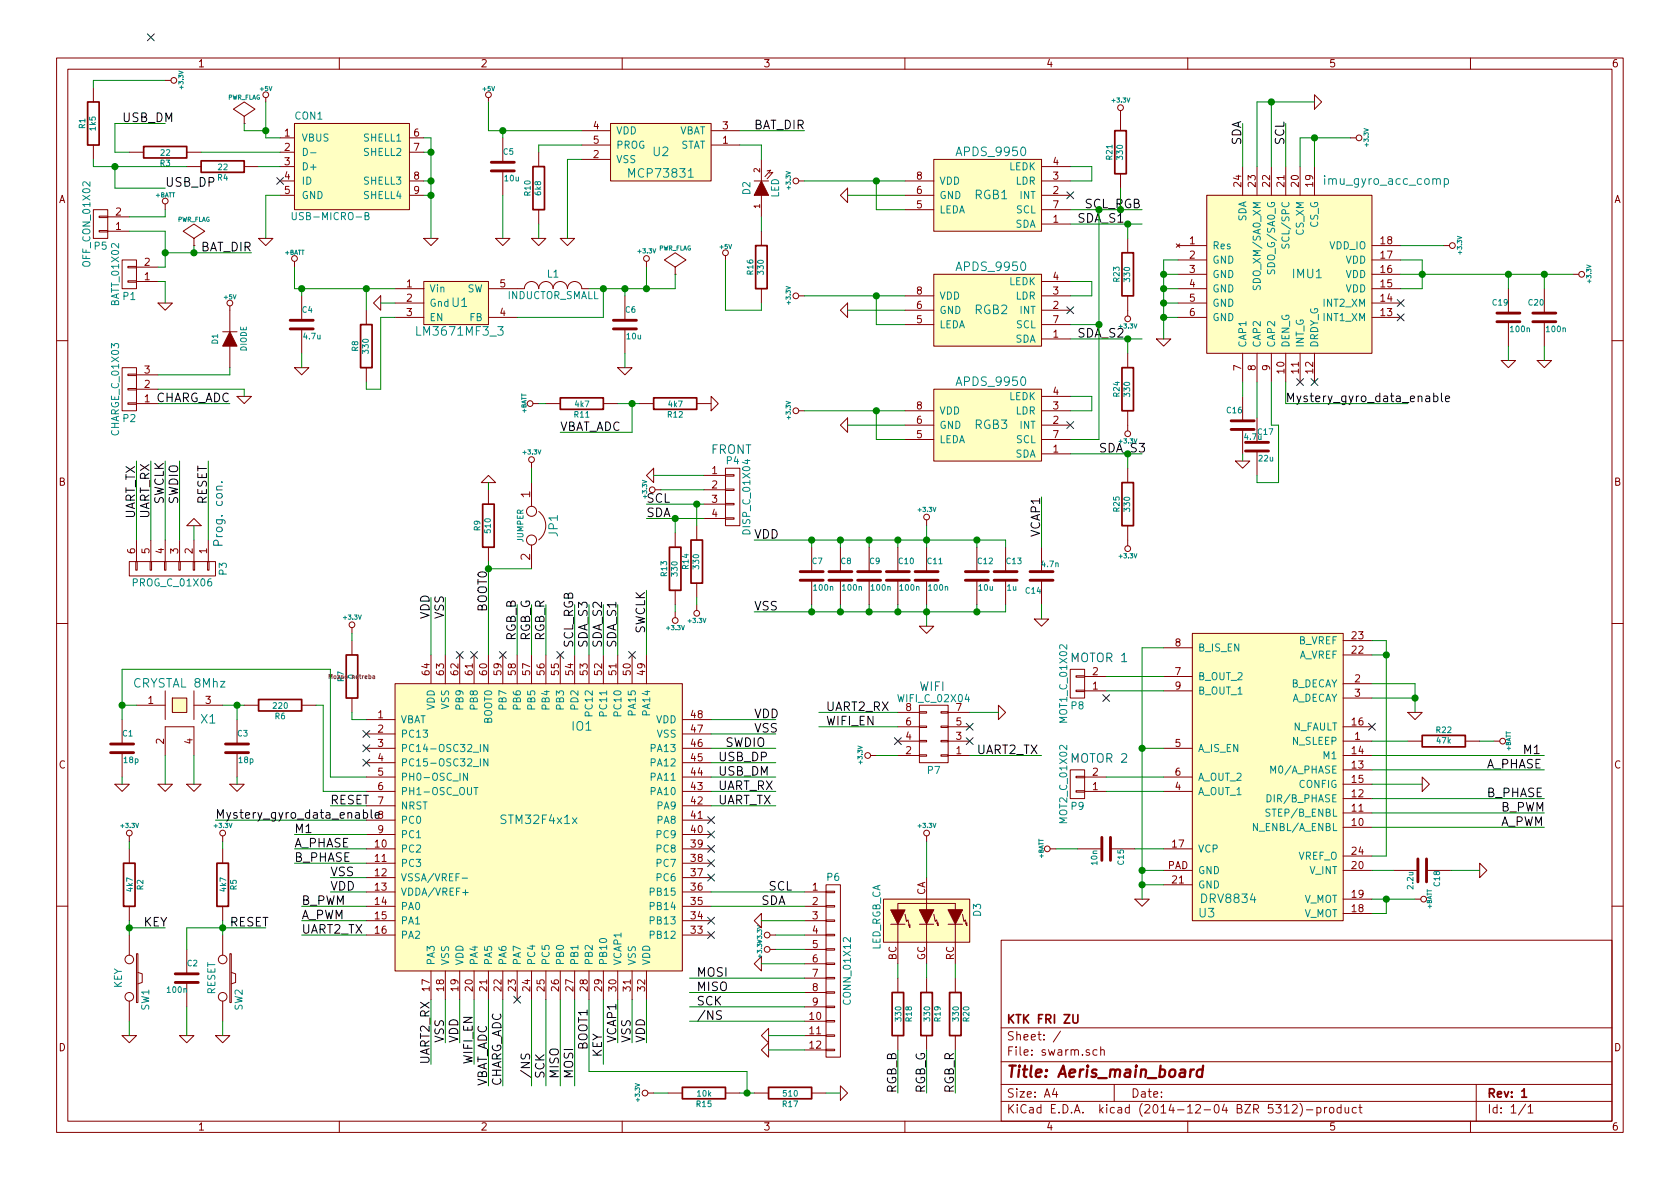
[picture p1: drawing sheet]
<svg xmlns="http://www.w3.org/2000/svg" width="297mm" height="210mm" viewBox="0 0 297 210" stroke-linecap="round" stroke-linejoin="round" font-family="sans-serif">
<defs><g id="words">
<text font-size="2.8" fill="#840000" x="178" y="190.5">Title: Aeris_main_board</text>
<g font-size="2.2">
<text x="21.6" y="21.6">USB_DM</text>
<text x="29.2" y="33">USB_DP</text>
</g>
<g font-size="2.1">
<text x="133.3" y="22.9">BAT_DIR</text>
<text x="219.5" y="25.6" transform="rotate(-90 219.5 25.6)">SDA</text>
<text x="227.1" y="25.6" transform="rotate(-90 227.1 25.6)">SCL</text>
<text x="190.5" y="39.4">SDA_S1</text>
<text x="35.6" y="44.4">BAT_DIR</text>
<text x="190.5" y="59.7">SDA_S2</text>
<text x="27.1" y="71.1">CHARG_ADC</text>
<text x="227.3" y="71.1">Mystery_gyro_data_enable</text>
<text x="99.1" y="76.2">VBAT_ADC</text>
<text x="29" y="89.1" transform="rotate(-90 29 89.1)">SWCLK</text>
<text x="31.5" y="89.1" transform="rotate(-90 31.5 89.1)">SWDIO</text>
<text x="36.6" y="89.1" transform="rotate(-90 36.6 89.1)">RESET</text>
<text x="23.9" y="91.7" transform="rotate(-90 23.9 91.7)">UART_TX</text>
<text x="26.4" y="91.7" transform="rotate(-90 26.4 91.7)">UART_RX</text>
<text x="114.3" y="91.4">SDA</text>
<text x="133.3" y="95.2">VDD</text>
<text x="183.9" y="95" transform="rotate(-90 183.9 95)">VCAP1</text>
<text x="133.3" y="107.9">VSS</text>
<text x="75.9" y="109.5" transform="rotate(-90 75.9 109.5)">VDD</text>
<text x="78.5" y="109.5" transform="rotate(-90 78.5 109.5)">VSS</text>
<text x="86.1" y="108.2" transform="rotate(-90 86.1 108.2)">BOOT0</text>
<text x="91.2" y="113.3" transform="rotate(-90 91.2 113.3)">RGB_B</text>
<text x="93.7" y="113.3" transform="rotate(-90 93.7 113.3)">RGB_G</text>
<text x="96.3" y="113.3" transform="rotate(-90 96.3 113.3)">RGB_R</text>
<text x="114" y="112" transform="rotate(-90 114 112)">SWCLK</text>
<text x="101.3" y="114.5" transform="rotate(-90 101.3 114.5)">SCL_RGB</text>
<text x="103.9" y="114.5" transform="rotate(-90 103.9 114.5)">SDA_S3</text>
<text x="106.4" y="114.5" transform="rotate(-90 106.4 114.5)">SDA_S2</text>
<text x="109" y="114.5" transform="rotate(-90 109 114.5)">SDA_S1</text>
<text x="146" y="125.7">UART2_RX</text>
<text x="133.3" y="129.5">VSS</text>
<text x="133.3" y="127">VDD</text>
<text x="146" y="128.3">WIFI_EN</text>
<text x="127" y="134.6">USB_DP</text>
<text x="127" y="137.2">USB_DM</text>
<text x="128.3" y="132.1">SWDIO</text>
<text x="172.7" y="133.3">UART2_TX</text>
<text x="262.9" y="135.9">A_PHASE</text>
<text x="269.2" y="133.3">M1</text>
<text x="58.4" y="142.2">RESET</text>
<text x="127" y="142.2">UART_TX</text>
<text x="127" y="139.7">UART_RX</text>
<text x="262.9" y="141">B_PHASE</text>
<text x="265.4" y="143.5">B_PWM</text>
<text x="38.1" y="144.8">Mystery_gyro_data_enable</text>
<text x="52.1" y="147.3">M1</text>
<text x="52.1" y="149.9">A_PHASE</text>
<text x="265.4" y="146">A_PWM</text>
<text x="52.1" y="152.4">B_PHASE</text>
<text x="58.4" y="154.9">VSS</text>
<text x="53.3" y="160">B_PWM</text>
<text x="58.4" y="157.5">VDD</text>
<text x="134.6" y="160">SDA</text>
<text x="135.9" y="157.5">SCL</text>
<text x="25.4" y="163.8">KEY</text>
<text x="40.6" y="163.8">RESET</text>
<text x="53.3" y="165.1">UART2_TX</text>
<text x="53.3" y="162.6">A_PWM</text>
<text x="123.2" y="172.7">MOSI</text>
<text x="123.2" y="177.8">SCK</text>
<text x="123.2" y="175.3">MISO</text>
<text x="78.5" y="184.4" transform="rotate(-90 78.5 184.4)">VSS</text>
<text x="81" y="184.4" transform="rotate(-90 81 184.4)">VDD</text>
<text x="103.9" y="185.7" transform="rotate(-90 103.9 185.7)">BOOT1</text>
<text x="109" y="184.4" transform="rotate(-90 109 184.4)">VCAP1</text>
<text x="111.5" y="184.4" transform="rotate(-90 111.5 184.4)">VSS</text>
<text x="114" y="184.4" transform="rotate(-90 114 184.4)">VDD</text>
<text x="123.2" y="180.3">/NS</text>
<text x="75.9" y="188.2" transform="rotate(-90 75.9 188.2)">UART2_RX</text>
<text x="83.6" y="188.2" transform="rotate(-90 83.6 188.2)">WIFI_EN</text>
<text x="93.7" y="190.7" transform="rotate(-90 93.7 190.7)">/NS</text>
<text x="96.3" y="190.7" transform="rotate(-90 96.3 190.7)">SCK</text>
<text x="98.8" y="190.7" transform="rotate(-90 98.8 190.7)">MISO</text>
<text x="101.3" y="190.7" transform="rotate(-90 101.3 190.7)">MOSI</text>
<text x="106.4" y="186.9" transform="rotate(-90 106.4 186.9)">KEY</text>
<text x="86.1" y="192" transform="rotate(-90 86.1 192)">VBAT_ADC</text>
<text x="88.6" y="192" transform="rotate(-90 88.6 192)">CHARG_ADC</text>
<text x="158.5" y="193.3" transform="rotate(-90 158.5 193.3)">RGB_B</text>
<text x="163.6" y="193.3" transform="rotate(-90 163.6 193.3)">RGB_G</text>
<text x="168.7" y="193.3" transform="rotate(-90 168.7 193.3)">RGB_R</text>
</g>
<g font-size="2.1" fill="#008484">
<text x="115.5" y="27.6">U2</text>
<text x="169.4" y="27.6">APDS_9950</text>
<text x="111.5" y="31.4">MCP73831</text>
<text x="172.3" y="35.2">RGB1</text>
<text x="234.6" y="32.7">imu_gyro_acc_comp</text>
<text x="169.4" y="47.9">APDS_9950</text>
<text x="228.6" y="49.2">IMU1</text>
<text x="74.1" y="59.4">LM3671MF3_3</text>
<text x="79.9" y="54.3">U1</text>
<text x="172.3" y="55.5">RGB2</text>
<text x="169.4" y="68.2">APDS_9950</text>
<text x="172.3" y="75.9">RGB3</text>
<text x="98.6" y="94.8" transform="rotate(-90 98.6 94.8)">JP1</text>
<text x="23.8" y="121.6">CRYSTAL 8Mhz</text>
<text x="35.5" y="127.9">X1</text>
<text x="101.2" y="129.2">IO1</text>
<text x="88.8" y="145.7">STM32F4x1x</text>
<text x="212.6" y="159.7">DRV8834</text>
<text x="212" y="162.2">U3</text>
</g>
<g font-size="2.1" fill="#008400">
<text x="191.8" y="36.8">SCL_RGB</text>
<text x="194.3" y="80">SDA_S3</text>
</g>
<g font-size="2.1" fill="#0000c2">
<text x="125.7" y="80.3">FRONT</text>
<text x="39.4" y="96.8" transform="rotate(-90 39.4 96.8)">Prog. con.</text>
<text x="189.2" y="117.1">MOTOR 1</text>
<text x="162.6" y="122.2">WIFI</text>
<text x="189.2" y="134.9">MOTOR 2</text>
</g>
<g font-size="2.1" fill="#840000">
<text x="93.7" y="88" transform="rotate(-90 93.7 88)">1</text>
<text x="114.3" y="88.9">SCL</text>
<text x="93.7" y="99.1" transform="rotate(-90 93.7 99.1)">2</text>
<text x="178" y="184">Sheet: /</text>
<text x="178" y="181">KTK FRI ZU</text>
<text x="178" y="186.7">File: swarm.sch</text>
<text x="178" y="196.9">KiCad E.D.A. kicad (2014-12-04 BZR 5312)-product</text>
<text x="178" y="194.1">Size: A4</text>
<text x="200" y="194.1">Date:</text>
<text x="263" y="194.1">Rev: 1</text>
<text x="263" y="196.9">Id: 1/1</text>
</g>
<g font-size="1.8" fill="#840000">
<text x="35" y="11.9">1</text>
<text x="85" y="11.9">2</text>
<text x="135" y="11.9">3</text>
<text x="185" y="11.9">4</text>
<text x="235" y="11.9">5</text>
<text x="285" y="11.9">6</text>
<text x="104.9" y="22.9">4</text>
<text x="127.8" y="22.9">3</text>
<text x="50.3" y="24.1">1</text>
<text x="50.3" y="26.7">2</text>
<text x="50.3" y="29.2">3</text>
<text x="73.2" y="24.1">6</text>
<text x="73.2" y="26.7">7</text>
<text x="104.9" y="27.9">2</text>
<text x="104.9" y="25.4">5</text>
<text x="127.8" y="25.4">1</text>
<text x="186.2" y="29.2">4</text>
<text x="10.4" y="35.9">A</text>
<text x="50.3" y="31.7">4</text>
<text x="50.3" y="34.3">5</text>
<text x="73.2" y="31.7">8</text>
<text x="73.2" y="34.3">9</text>
<text x="162.1" y="34.3">6</text>
<text x="162.1" y="31.7">8</text>
<text x="186.2" y="34.3">2</text>
<text x="186.2" y="31.7">3</text>
<text x="219.5" y="33" transform="rotate(-90 219.5 33)">24</text>
<text x="222" y="33" transform="rotate(-90 222 33)">23</text>
<text x="224.5" y="33" transform="rotate(-90 224.5 33)">22</text>
<text x="227.1" y="33" transform="rotate(-90 227.1 33)">21</text>
<text x="229.6" y="33" transform="rotate(-90 229.6 33)">20</text>
<text x="232.2" y="33" transform="rotate(-90 232.2 33)">19</text>
<text x="285.4" y="35.9">A</text>
<text x="20.5" y="40.6">1</text>
<text x="20.5" y="38.1">2</text>
<text x="162.1" y="36.8">5</text>
<text x="186.2" y="39.4">1</text>
<text x="186.2" y="36.8">7</text>
<text x="25.6" y="47">2</text>
<text x="210.3" y="43.2">1</text>
<text x="210.3" y="45.7">2</text>
<text x="244.1" y="45.7">17</text>
<text x="244.1" y="43.2">18</text>
<text x="25.6" y="49.5">1</text>
<text x="71.9" y="50.8">1</text>
<text x="71.9" y="53.3">2</text>
<text x="88.4" y="50.8">5</text>
<text x="162.1" y="52.1">8</text>
<text x="186.2" y="52.1">3</text>
<text x="186.2" y="49.5">4</text>
<text x="210.3" y="48.3">3</text>
<text x="210.3" y="50.8">4</text>
<text x="210.3" y="53.3">5</text>
<text x="244.1" y="53.3">14</text>
<text x="244.1" y="50.8">15</text>
<text x="244.1" y="48.3">16</text>
<text x="71.9" y="55.9">3</text>
<text x="88.4" y="55.9">4</text>
<text x="162.1" y="57.1">5</text>
<text x="162.1" y="54.6">6</text>
<text x="186.2" y="59.7">1</text>
<text x="186.2" y="54.6">2</text>
<text x="186.2" y="57.1">7</text>
<text x="210.3" y="55.9">6</text>
<text x="244.1" y="55.9">13</text>
<text x="219.5" y="65.5" transform="rotate(-90 219.5 65.5)">7</text>
<text x="222" y="65.5" transform="rotate(-90 222 65.5)">8</text>
<text x="224.5" y="65.5" transform="rotate(-90 224.5 65.5)">9</text>
<text x="227.1" y="66" transform="rotate(-90 227.1 66)">10</text>
<text x="229.6" y="66" transform="rotate(-90 229.6 66)">11</text>
<text x="232.2" y="66" transform="rotate(-90 232.2 66)">12</text>
<text x="25.6" y="71.1">1</text>
<text x="25.6" y="68.6">2</text>
<text x="25.6" y="66">3</text>
<text x="186.2" y="69.8">4</text>
<text x="162.1" y="77.5">5</text>
<text x="162.1" y="74.9">6</text>
<text x="162.1" y="72.4">8</text>
<text x="186.2" y="74.9">2</text>
<text x="186.2" y="72.4">3</text>
<text x="186.2" y="77.5">7</text>
<text x="125.9" y="83.8">1</text>
<text x="186.2" y="80">1</text>
<text x="10.4" y="85.9">B</text>
<text x="125.9" y="86.4">2</text>
<text x="125.9" y="88.9">3</text>
<text x="285.4" y="85.9">B</text>
<text x="125.9" y="91.4">4</text>
<text x="23.9" y="97.9" transform="rotate(-90 23.9 97.9)">6</text>
<text x="26.4" y="97.9" transform="rotate(-90 26.4 97.9)">5</text>
<text x="29" y="97.9" transform="rotate(-90 29 97.9)">4</text>
<text x="31.5" y="97.9" transform="rotate(-90 31.5 97.9)">3</text>
<text x="34" y="97.9" transform="rotate(-90 34 97.9)">2</text>
<text x="36.6" y="97.9" transform="rotate(-90 36.6 97.9)">1</text>
<text x="239.1" y="113">23</text>
<text x="75.9" y="119.3" transform="rotate(-90 75.9 119.3)">64</text>
<text x="78.5" y="119.3" transform="rotate(-90 78.5 119.3)">63</text>
<text x="81" y="119.3" transform="rotate(-90 81 119.3)">62</text>
<text x="83.6" y="119.3" transform="rotate(-90 83.6 119.3)">61</text>
<text x="86.1" y="119.3" transform="rotate(-90 86.1 119.3)">60</text>
<text x="88.6" y="119.3" transform="rotate(-90 88.6 119.3)">59</text>
<text x="91.2" y="119.3" transform="rotate(-90 91.2 119.3)">58</text>
<text x="93.7" y="119.3" transform="rotate(-90 93.7 119.3)">57</text>
<text x="96.3" y="119.3" transform="rotate(-90 96.3 119.3)">56</text>
<text x="98.8" y="119.3" transform="rotate(-90 98.8 119.3)">55</text>
<text x="101.3" y="119.3" transform="rotate(-90 101.3 119.3)">54</text>
<text x="103.9" y="119.3" transform="rotate(-90 103.9 119.3)">53</text>
<text x="106.4" y="119.3" transform="rotate(-90 106.4 119.3)">52</text>
<text x="109" y="119.3" transform="rotate(-90 109 119.3)">51</text>
<text x="111.5" y="119.3" transform="rotate(-90 111.5 119.3)">50</text>
<text x="114" y="119.3" transform="rotate(-90 114 119.3)">49</text>
<text x="193.2" y="119.4">2</text>
<text x="207.8" y="119.4">7</text>
<text x="207.8" y="114.3">8</text>
<text x="239.1" y="115.6">22</text>
<text x="26.2" y="124.5">1</text>
<text x="36.3" y="124.5">3</text>
<text x="160.2" y="125.7">8</text>
<text x="169.1" y="125.7">7</text>
<text x="193.2" y="121.9">1</text>
<text x="207.8" y="121.9">9</text>
<text x="239.5" y="120.6">2</text>
<text x="239.5" y="123.2">3</text>
<text x="29" y="131.5" transform="rotate(-90 29 131.5)">2</text>
<text x="34" y="131.5" transform="rotate(-90 34 131.5)">4</text>
<text x="66.8" y="127">1</text>
<text x="66.8" y="129.5">2</text>
<text x="122.2" y="129.5">47</text>
<text x="122.2" y="127">48</text>
<text x="160.2" y="130.8">4</text>
<text x="160.2" y="128.3">6</text>
<text x="169.1" y="130.8">3</text>
<text x="169.1" y="128.3">5</text>
<text x="239.1" y="128.3">16</text>
<text x="239.5" y="130.8">1</text>
<text x="10.4" y="135.9">C</text>
<text x="66.8" y="132.1">3</text>
<text x="66.8" y="134.6">4</text>
<text x="66.8" y="137.2">5</text>
<text x="122.2" y="137.2">44</text>
<text x="122.2" y="134.6">45</text>
<text x="122.2" y="132.1">46</text>
<text x="160.2" y="133.3">2</text>
<text x="169.1" y="133.3">1</text>
<text x="193.2" y="137.2">2</text>
<text x="207.8" y="132.1">5</text>
<text x="207.8" y="137.2">6</text>
<text x="239.1" y="135.9">13</text>
<text x="239.1" y="133.3">14</text>
<text x="285.4" y="135.9">C</text>
<text x="66.8" y="139.7">6</text>
<text x="66.8" y="142.2">7</text>
<text x="122.2" y="142.2">42</text>
<text x="122.2" y="139.7">43</text>
<text x="193.2" y="139.7">1</text>
<text x="207.8" y="139.7">4</text>
<text x="239.1" y="143.5">11</text>
<text x="239.1" y="141">12</text>
<text x="239.1" y="138.4">15</text>
<text x="66.3" y="149.9">10</text>
<text x="66.8" y="147.3">9</text>
<text x="122.2" y="147.3">40</text>
<text x="122.2" y="144.8">41</text>
<text x="122.2" y="149.9">39</text>
<text x="207.3" y="149.9">17</text>
<text x="239.1" y="146">10</text>
<text x="66.3" y="152.4">11</text>
<text x="66.3" y="154.9">12</text>
<text x="122.2" y="154.9">37</text>
<text x="122.2" y="152.4">38</text>
<text x="206.4" y="153.7">PAD</text>
<text x="239.1" y="153.7">20</text>
<text x="239.1" y="151.1">24</text>
<text x="66.3" y="157.5">13</text>
<text x="66.3" y="160">14</text>
<text x="122.2" y="160">35</text>
<text x="122.2" y="157.5">36</text>
<text x="143.7" y="157.5">1</text>
<text x="143.7" y="160">2</text>
<text x="163.6" y="158.4" transform="rotate(-90 163.6 158.4)">CA</text>
<text x="207.3" y="156.2">21</text>
<text x="239.1" y="161.3">18</text>
<text x="239.1" y="158.7">19</text>
<text x="66.3" y="162.6">15</text>
<text x="66.3" y="165.1">16</text>
<text x="122.2" y="165.1">33</text>
<text x="122.2" y="162.6">34</text>
<text x="143.7" y="162.6">3</text>
<text x="143.7" y="165.1">4</text>
<text x="143.7" y="167.6">5</text>
<text x="143.7" y="170.2">6</text>
<text x="143.7" y="172.7">7</text>
<text x="158.5" y="169.8" transform="rotate(-90 158.5 169.8)">BC</text>
<text x="163.6" y="169.8" transform="rotate(-90 163.6 169.8)">GC</text>
<text x="168.7" y="169.8" transform="rotate(-90 168.7 169.8)">RC</text>
<text x="75.9" y="175.2" transform="rotate(-90 75.9 175.2)">17</text>
<text x="78.5" y="175.2" transform="rotate(-90 78.5 175.2)">18</text>
<text x="81" y="175.2" transform="rotate(-90 81 175.2)">19</text>
<text x="83.6" y="175.2" transform="rotate(-90 83.6 175.2)">20</text>
<text x="86.1" y="175.2" transform="rotate(-90 86.1 175.2)">21</text>
<text x="88.6" y="175.2" transform="rotate(-90 88.6 175.2)">22</text>
<text x="91.2" y="175.2" transform="rotate(-90 91.2 175.2)">23</text>
<text x="93.7" y="175.2" transform="rotate(-90 93.7 175.2)">24</text>
<text x="96.3" y="175.2" transform="rotate(-90 96.3 175.2)">25</text>
<text x="98.8" y="175.2" transform="rotate(-90 98.8 175.2)">26</text>
<text x="101.3" y="175.2" transform="rotate(-90 101.3 175.2)">27</text>
<text x="103.9" y="175.2" transform="rotate(-90 103.9 175.2)">28</text>
<text x="106.4" y="175.2" transform="rotate(-90 106.4 175.2)">29</text>
<text x="109" y="175.2" transform="rotate(-90 109 175.2)">30</text>
<text x="111.5" y="175.2" transform="rotate(-90 111.5 175.2)">31</text>
<text x="114" y="175.2" transform="rotate(-90 114 175.2)">32</text>
<text x="143.7" y="175.3">8</text>
<text x="143.7" y="177.8">9</text>
<text x="10.4" y="185.9">D</text>
<text x="143.2" y="180.3">10</text>
<text x="143.2" y="182.9">11</text>
<text x="143.2" y="185.4">12</text>
<text x="285.4" y="185.9">D</text>
<text x="35" y="199.9">1</text>
<text x="85" y="199.9">2</text>
<text x="135" y="199.9">3</text>
<text x="185" y="199.9">4</text>
<text x="235" y="199.9">5</text>
<text x="285" y="199.9">6</text>
</g>
<g font-size="1.8" fill="#008484">
<text x="52.2" y="21.1">CON1</text>
<text x="109" y="23.7">VDD</text>
<text x="119.9" y="23.7">VBAT</text>
<text x="53.3" y="25">VBUS</text>
<text x="64.3" y="25">SHELL1</text>
<text x="64.3" y="27.6">SHELL2</text>
<text x="109" y="28.8">VSS</text>
<text x="109" y="26.3">PROG</text>
<text x="120.1" y="26.3">STAT</text>
<text x="53.3" y="30.1">D+</text>
<text x="53.3" y="32.6">ID</text>
<text x="53.3" y="35.2">GND</text>
<text x="64.3" y="32.6">SHELL3</text>
<text x="64.3" y="35.2">SHELL4</text>
<text x="132.6" y="34.4" transform="rotate(-90 132.6 34.4)">D2</text>
<text x="137.7" y="35" transform="rotate(-90 137.7 35)">LED</text>
<text x="166.1" y="35.2">GND</text>
<text x="166.1" y="32.6">VDD</text>
<text x="178.3" y="30.1">LEDK</text>
<text x="179.5" y="32.6">LDR</text>
<text x="180.3" y="35.2">INT</text>
<text x="52.4" y="38.9">USB-MICRO-B</text>
<text x="166.1" y="37.7">LEDA</text>
<text x="179.4" y="40.3">SDA</text>
<text x="179.6" y="37.7">SCL</text>
<text x="220.3" y="39.3" transform="rotate(-90 220.3 39.3)">SDA</text>
<text x="230.5" y="41.7" transform="rotate(-90 230.5 41.7)">CS_XM</text>
<text x="233" y="40.4" transform="rotate(-90 233 40.4)">CS_G</text>
<text x="16" y="46.9" transform="rotate(-90 16 46.9)">OFF_CON_01X02</text>
<text x="16.7" y="44.1">P5</text>
<text x="214.4" y="44.1">Res</text>
<text x="214.4" y="46.6">GND</text>
<text x="228" y="43.2" transform="rotate(-90 228 43.2)">SCL/SPC</text>
<text x="235" y="44.1">VDD_IO</text>
<text x="237.8" y="46.6">VDD</text>
<text x="21" y="53.9" transform="rotate(-90 21 53.9)">BATT_01X02</text>
<text x="21.8" y="53">P1</text>
<text x="75.9" y="51.7">Vin</text>
<text x="82.5" y="51.7">SW</text>
<text x="89.6" y="52.9">INDUCTOR_SMALL</text>
<text x="96.8" y="49.1">L1</text>
<text x="166.1" y="53">VDD</text>
<text x="178.3" y="50.4">LEDK</text>
<text x="179.5" y="53">LDR</text>
<text x="214.4" y="49.1">GND</text>
<text x="214.4" y="51.7">GND</text>
<text x="222.9" y="50.6" transform="rotate(-90 222.9 50.6)">SDO_XM/SA0_XM</text>
<text x="225.4" y="48.1" transform="rotate(-90 225.4 48.1)">SDO_G/SA0_G</text>
<text x="237.8" y="51.7">VDD</text>
<text x="237.8" y="49.1">VDD</text>
<text x="75.9" y="54.2">Gnd</text>
<text x="75.9" y="56.8">EN</text>
<text x="83" y="56.8">FB</text>
<text x="166.1" y="58">LEDA</text>
<text x="166.1" y="55.5">GND</text>
<text x="179.6" y="58">SCL</text>
<text x="180.3" y="55.5">INT</text>
<text x="214.4" y="54.2">GND</text>
<text x="214.4" y="56.8">GND</text>
<text x="234.1" y="56.8">INT1_XM</text>
<text x="234.1" y="54.2">INT2_XM</text>
<text x="179.4" y="60.6">SDA</text>
<text x="220.3" y="61.5" transform="rotate(-90 220.3 61.5)">CAP1</text>
<text x="222.9" y="61.5" transform="rotate(-90 222.9 61.5)">CAP2</text>
<text x="225.4" y="61.5" transform="rotate(-90 225.4 61.5)">CAP2</text>
<text x="228" y="61.5" transform="rotate(-90 228 61.5)">DEN_G</text>
<text x="230.5" y="61.5" transform="rotate(-90 230.5 61.5)">INT_G</text>
<text x="233" y="61.5" transform="rotate(-90 233 61.5)">DRDY_G</text>
<text x="178.3" y="70.7">LEDK</text>
<text x="21" y="76.8" transform="rotate(-90 21 76.8)">CHARGE_C_01X03</text>
<text x="21.8" y="74.6">P2</text>
<text x="166.1" y="75.8">GND</text>
<text x="166.1" y="73.3">VDD</text>
<text x="179.5" y="73.3">LDR</text>
<text x="180.3" y="75.8">INT</text>
<text x="128.5" y="82.1">P4</text>
<text x="166.1" y="78.4">LEDA</text>
<text x="179.4" y="80.9">SDA</text>
<text x="179.6" y="78.4">SCL</text>
<text x="132.6" y="94.1" transform="rotate(-90 132.6 94.1)">DISP_C_01X04</text>
<text x="40.1" y="101.6" transform="rotate(-90 40.1 101.6)">P3</text>
<text x="23.7" y="103.7">PROG_C_01X06</text>
<text x="229.5" y="113.9">B_VREF</text>
<text x="211.8" y="115.2">B_IS_EN</text>
<text x="229.5" y="116.5">A_VREF</text>
<text x="76.8" y="125.6" transform="rotate(-90 76.8 125.6)">VDD</text>
<text x="79.4" y="125.4" transform="rotate(-90 79.4 125.4)">VSS</text>
<text x="81.9" y="125.3" transform="rotate(-90 81.9 125.3)">PB9</text>
<text x="84.5" y="125.3" transform="rotate(-90 84.5 125.3)">PB8</text>
<text x="89.5" y="125.3" transform="rotate(-90 89.5 125.3)">PB7</text>
<text x="92.1" y="125.3" transform="rotate(-90 92.1 125.3)">PB6</text>
<text x="94.6" y="125.3" transform="rotate(-90 94.6 125.3)">PB5</text>
<text x="97.2" y="125.3" transform="rotate(-90 97.2 125.3)">PB4</text>
<text x="99.7" y="125.3" transform="rotate(-90 99.7 125.3)">PB3</text>
<text x="102.2" y="125.3" transform="rotate(-90 102.2 125.3)">PD2</text>
<text x="159.1" y="124.1">WIFI_C_02X04</text>
<text x="189.4" y="125.4">P8</text>
<text x="211.8" y="120.3">B_OUT_2</text>
<text x="211.8" y="122.8">B_OUT_1</text>
<text x="228" y="121.5">B_DECAY</text>
<text x="228" y="124.1">A_DECAY</text>
<text x="70.9" y="127.9">VBAT</text>
<text x="70.9" y="130.4">PC13</text>
<text x="87" y="128" transform="rotate(-90 87 128)">BOOT0</text>
<text x="104.8" y="126.3" transform="rotate(-90 104.8 126.3)">PC12</text>
<text x="107.3" y="126.3" transform="rotate(-90 107.3 126.3)">PC11</text>
<text x="109.9" y="126.3" transform="rotate(-90 109.9 126.3)">PC10</text>
<text x="112.4" y="126.3" transform="rotate(-90 112.4 126.3)">PA15</text>
<text x="114.9" y="126.3" transform="rotate(-90 114.9 126.3)">PA14</text>
<text x="115.9" y="127.9">VDD</text>
<text x="116.1" y="130.4">VSS</text>
<text x="188.7" y="127.5" transform="rotate(-90 188.7 127.5)">MOT1_C_01X02</text>
<text x="228.4" y="131.7">N_SLEEP</text>
<text x="228.4" y="129.2">N_FAULT</text>
<text x="70.9" y="133">PC14-OSC32_IN</text>
<text x="70.9" y="135.5">PC15-OSC32_IN</text>
<text x="115.2" y="135.5">PA12</text>
<text x="115.2" y="133">PA13</text>
<text x="164" y="136.8">P7</text>
<text x="211.8" y="133">A_IS_EN</text>
<text x="225.2" y="136.8">M0/A_PHASE</text>
<text x="234" y="134.2">M1</text>
<text x="70.9" y="138">PH0-OSC_IN</text>
<text x="70.9" y="140.6">PH1-OSC_OUT</text>
<text x="70.9" y="143.1">NRST</text>
<text x="115.2" y="140.6">PA10</text>
<text x="115.2" y="138">PA11</text>
<text x="116.2" y="143.1">PA9</text>
<text x="189.4" y="143.2">P9</text>
<text x="211.8" y="140.6">A_OUT_1</text>
<text x="211.8" y="138">A_OUT_2</text>
<text x="224.6" y="141.9">DIR/B_PHASE</text>
<text x="229.6" y="139.3">CONFIG</text>
<text x="70.9" y="145.7">PC0</text>
<text x="70.9" y="148.2">PC1</text>
<text x="116.2" y="148.2">PC9</text>
<text x="116.2" y="145.7">PA8</text>
<text x="188.7" y="145.3" transform="rotate(-90 188.7 145.3)">MOT2_C_01X02</text>
<text x="221.8" y="146.9">N_ENBL/A_ENBL</text>
<text x="224.3" y="144.4">STEP/B_ENBL</text>
<text x="70.9" y="150.7">PC2</text>
<text x="70.9" y="153.3">PC3</text>
<text x="70.9" y="155.8">VSSA/VREF-</text>
<text x="116.2" y="155.8">PC6</text>
<text x="116.2" y="153.3">PC7</text>
<text x="116.2" y="150.7">PC8</text>
<text x="146.3" y="155.7">P6</text>
<text x="211.8" y="150.7">VCP</text>
<text x="211.8" y="154.6">GND</text>
<text x="229.4" y="152">VREF_O</text>
<text x="231.5" y="154.6">V_INT</text>
<text x="70.9" y="158.4">VDDA/VREF+</text>
<text x="70.9" y="160.9">PA0</text>
<text x="115.2" y="160.9">PB14</text>
<text x="115.2" y="158.4">PB15</text>
<text x="211.8" y="157.1">GND</text>
<text x="230.4" y="159.6">V_MOT</text>
<text x="70.9" y="163.4">PA1</text>
<text x="70.9" y="166">PA2</text>
<text x="115.2" y="166">PB12</text>
<text x="115.2" y="163.4">PB13</text>
<text x="173.4" y="162" transform="rotate(-90 173.4 162)">D3</text>
<text x="230.4" y="162.2">V_MOT</text>
<text x="76.8" y="170.7" transform="rotate(-90 76.8 170.7)">PA3</text>
<text x="79.4" y="170.7" transform="rotate(-90 79.4 170.7)">VSS</text>
<text x="81.9" y="170.7" transform="rotate(-90 81.9 170.7)">VDD</text>
<text x="84.5" y="170.7" transform="rotate(-90 84.5 170.7)">PA4</text>
<text x="87" y="170.7" transform="rotate(-90 87 170.7)">PA5</text>
<text x="89.5" y="170.7" transform="rotate(-90 89.5 170.7)">PA6</text>
<text x="92.1" y="170.7" transform="rotate(-90 92.1 170.7)">PA7</text>
<text x="94.6" y="170.7" transform="rotate(-90 94.6 170.7)">PC4</text>
<text x="97.2" y="170.7" transform="rotate(-90 97.2 170.7)">PC5</text>
<text x="99.7" y="170.7" transform="rotate(-90 99.7 170.7)">PB0</text>
<text x="102.2" y="170.7" transform="rotate(-90 102.2 170.7)">PB1</text>
<text x="104.8" y="170.7" transform="rotate(-90 104.8 170.7)">PB2</text>
<text x="107.3" y="170.7" transform="rotate(-90 107.3 170.7)">PB10</text>
<text x="109.9" y="170.7" transform="rotate(-90 109.9 170.7)">VCAP1</text>
<text x="112.4" y="170.7" transform="rotate(-90 112.4 170.7)">VSS</text>
<text x="114.9" y="170.7" transform="rotate(-90 114.9 170.7)">VDD</text>
<text x="155.7" y="168.2" transform="rotate(-90 155.7 168.2)">LED_RGB_CA</text>
<text x="21.5" y="174.8" transform="rotate(-90 21.5 174.8)">KEY</text>
<text x="26.4" y="178.7" transform="rotate(-90 26.4 178.7)">SW1</text>
<text x="38" y="175.9" transform="rotate(-90 38 175.9)">RESET</text>
<text x="42.9" y="178.7" transform="rotate(-90 42.9 178.7)">SW2</text>
<text x="150.4" y="177.3" transform="rotate(-90 150.4 177.3)">CONN_01X12</text>
</g>
<text font-size="1.8" x="66.8" y="144.8">8</text>
<g font-size="1.4" fill="#008484">
<text x="15.1" y="22.7" transform="rotate(-90 15.1 22.7)">R1</text>
<text x="16.9" y="23" transform="rotate(-90 16.9 23)">1k5</text>
<text x="28.3" y="29.4">R3</text>
<text x="28.4" y="27.5">22</text>
<text x="89" y="27.4">C5</text>
<text x="196.7" y="28.2" transform="rotate(-90 196.7 28.2)">R21</text>
<text x="198.5" y="28.1" transform="rotate(-90 198.5 28.1)">330</text>
<text x="38.5" y="31.9">R4</text>
<text x="38.6" y="30.1">22</text>
<text x="89.3" y="32">10u</text>
<text x="93.8" y="34.6" transform="rotate(-90 93.8 34.6)">R10</text>
<text x="95.7" y="34.5" transform="rotate(-90 95.7 34.5)">6k8</text>
<text x="133.2" y="48.5" transform="rotate(-90 133.2 48.5)">R16</text>
<text x="135" y="48.4" transform="rotate(-90 135 48.4)">330</text>
<text x="197.9" y="49.8" transform="rotate(-90 197.9 49.8)">R23</text>
<text x="199.8" y="49.7" transform="rotate(-90 199.8 49.7)">330</text>
<text x="53.4" y="55.3">C4</text>
<text x="53.7" y="60">4.7u</text>
<text x="110.6" y="55.3">C6</text>
<text x="110.8" y="60">10u</text>
<text x="263.9" y="54">C19</text>
<text x="267.2" y="58.7">100n</text>
<text x="270.3" y="54">C20</text>
<text x="273.5" y="58.7">100n</text>
<text x="38.5" y="60.8" transform="rotate(-90 38.5 60.8)">D1</text>
<text x="43.6" y="62.1" transform="rotate(-90 43.6 62.1)">DIODE</text>
<text x="63.3" y="62.1" transform="rotate(-90 63.3 62.1)">R8</text>
<text x="65.2" y="62.4" transform="rotate(-90 65.2 62.4)">330</text>
<text x="101.7" y="72">4k7</text>
<text x="118.2" y="72">4k7</text>
<text x="197.9" y="70.1" transform="rotate(-90 197.9 70.1)">R24</text>
<text x="199.8" y="70" transform="rotate(-90 199.8 70)">330</text>
<text x="101.6" y="73.8">R11</text>
<text x="118.1" y="73.8">R12</text>
<text x="216.9" y="73.1">C16</text>
<text x="220.1" y="77.8">4.7u</text>
<text x="222.4" y="76.9">C17</text>
<text x="222.6" y="81.6">22u</text>
<text x="84.9" y="93.8" transform="rotate(-90 84.9 93.8)">R9</text>
<text x="86.8" y="94.2" transform="rotate(-90 86.8 94.2)">510</text>
<text x="92.5" y="95.9" transform="rotate(-90 92.5 95.9)">JUMPER</text>
<text x="197.9" y="90.4" transform="rotate(-90 197.9 90.4)">R25</text>
<text x="199.8" y="90.3" transform="rotate(-90 199.8 90.3)">330</text>
<text x="117.9" y="101.9" transform="rotate(-90 117.9 101.9)">R13</text>
<text x="119.8" y="101.8" transform="rotate(-90 119.8 101.8)">330</text>
<text x="121.7" y="100.6" transform="rotate(-90 121.7 100.6)">R14</text>
<text x="123.6" y="100.5" transform="rotate(-90 123.6 100.5)">330</text>
<text x="143.6" y="99.7">C7</text>
<text x="148.7" y="99.7">C8</text>
<text x="153.8" y="99.7">C9</text>
<text x="158.9" y="99.7">C10</text>
<text x="164" y="99.7">C11</text>
<text x="172.9" y="99.7">C12</text>
<text x="178" y="99.7">C13</text>
<text x="184.3" y="100.3">4.7n</text>
<text x="144" y="104.4">100n</text>
<text x="149" y="104.4">100n</text>
<text x="154.1" y="104.4">100n</text>
<text x="159.2" y="104.4">100n</text>
<text x="164.3" y="104.4">100n</text>
<text x="173.1" y="104.4">10u</text>
<text x="178.1" y="104.4">1u</text>
<text x="181.4" y="105">C14</text>
<text x="48.4" y="125.3">220</text>
<text x="21.7" y="130.2">C1</text>
<text x="42" y="130.2">C3</text>
<text x="48.6" y="127.2">R6</text>
<text x="254" y="129.6">R22</text>
<text x="254.1" y="131.5">47k</text>
<text x="21.9" y="134.9">18p</text>
<text x="42.3" y="134.9">18p</text>
<text x="194" y="152.9" transform="rotate(-90 194 152.9)">10n</text>
<text x="198.7" y="152.9" transform="rotate(-90 198.7 152.9)">C15</text>
<text x="23.5" y="157.6" transform="rotate(-90 23.5 157.6)">4k7</text>
<text x="25.3" y="157.3" transform="rotate(-90 25.3 157.3)">R2</text>
<text x="40" y="157.6" transform="rotate(-90 40 157.6)">4k7</text>
<text x="41.8" y="157.3" transform="rotate(-90 41.8 157.3)">R5</text>
<text x="249.9" y="157.1" transform="rotate(-90 249.9 157.1)">2.2u</text>
<text x="254.6" y="156.7" transform="rotate(-90 254.6 156.7)">C18</text>
<text x="33.1" y="170.9">C2</text>
<text x="29.7" y="175.6">100n</text>
<text x="159.4" y="180.5" transform="rotate(-90 159.4 180.5)">330</text>
<text x="161.2" y="180.6" transform="rotate(-90 161.2 180.6)">R18</text>
<text x="164.4" y="180.5" transform="rotate(-90 164.4 180.5)">330</text>
<text x="166.3" y="180.6" transform="rotate(-90 166.3 180.6)">R19</text>
<text x="169.5" y="180.5" transform="rotate(-90 169.5 180.5)">330</text>
<text x="171.4" y="180.6" transform="rotate(-90 171.4 180.6)">R20</text>
<text x="123.2" y="195.8">R15</text>
<text x="123.3" y="193.9">10k</text>
<text x="138.4" y="195.8">R17</text>
<text x="138.6" y="193.9">510</text>
</g>
<g font-size="1.4" fill="#840000">
<text x="134.4" y="30.5" transform="rotate(-90 134.4 30.5)">2</text>
<text x="134.4" y="36.8" transform="rotate(-90 134.4 36.8)">1</text>
</g>
<g font-size="1.4" fill="#840084">
<text x="60.8" y="120.5" transform="rotate(-90 60.8 120.5)">R7</text>
<text x="62.6" y="120" transform="rotate(-90 62.6 120)">0</text>
</g>
<g font-size="1.1" fill="#008484">
<text x="32.4" y="15.6" transform="rotate(-90 32.4 15.6)">+3.3V</text>
<text x="40.2" y="17.6">PWR_FLAG</text>
<text x="46" y="16.1">+5V</text>
<text x="85.4" y="16.1">+5V</text>
<text x="196.7" y="18.1">+3.3V</text>
<text x="242" y="25.8" transform="rotate(-90 242 25.8)">+3.3V</text>
<text x="27.5" y="34.9">+BATT</text>
<text x="139.8" y="33.4" transform="rotate(-90 139.8 33.4)">+3.3V</text>
<text x="31.3" y="39.2">PWR_FLAG</text>
<text x="50.3" y="45">+BATT</text>
<text x="112.9" y="44.8">+3.3V</text>
<text x="116.4" y="44.3">PWR_FLAG</text>
<text x="127.3" y="44">+5V</text>
<text x="258.5" y="44.8" transform="rotate(-90 258.5 44.8)">+3.3V</text>
<text x="39.7" y="52.9">+5V</text>
<text x="139.8" y="53.7" transform="rotate(-90 139.8 53.7)">+3.3V</text>
<text x="281.3" y="49.9" transform="rotate(-90 281.3 49.9)">+3.3V</text>
<text x="198" y="58.1">+3.3V</text>
<text x="93" y="73.1" transform="rotate(-90 93 73.1)">+BATT</text>
<text x="139.8" y="74" transform="rotate(-90 139.8 74)">+3.3V</text>
<text x="92.6" y="80.3">+3.3V</text>
<text x="198" y="78.4">+3.3V</text>
<text x="114.4" y="88" transform="rotate(-90 114.4 88)">+3.3V</text>
<text x="162.4" y="90.5">+3.3V</text>
<text x="198" y="98.7">+3.3V</text>
<text x="60.8" y="109.5">+3.3V</text>
<text x="118" y="111.4">+3.3V</text>
<text x="121.8" y="110.1">+3.3V</text>
<text x="152.5" y="135" transform="rotate(-90 152.5 135)">+3.3V</text>
<text x="267.1" y="132.8" transform="rotate(-90 267.1 132.8)">+BATT</text>
<text x="21.5" y="146.4">+3.3V</text>
<text x="38" y="146.4">+3.3V</text>
<text x="162.4" y="146.4">+3.3V</text>
<text x="184.5" y="151.8" transform="rotate(-90 184.5 151.8)">+BATT</text>
<text x="253.1" y="160.7" transform="rotate(-90 253.1 160.7)">+BATT</text>
<text x="134.7" y="166.7" transform="rotate(-90 134.7 166.7)">+3.3V</text>
<text x="113.1" y="194.7" transform="rotate(-90 113.1 194.7)">+3.3V</text>
</g>
<text font-size="1.1" fill="#840084" x="58.5" y="120">Mozno netreba</text>
</g></defs>
<g fill="none" stroke="#840000" stroke-width=".18">
<path d="M10 10.3h277v189.9h-277zM12 12.2h273v186.1h-273zM16.5 15.5v2.5M29.2 14.2h1M47 17.3v.7M60 10.3v1.9M86.4 17.3v.7M110 10.3v1.9M160 10.3v1.9M198.1 19.6v3.5M210 10.3v1.9M232.4 16.8l1.3 1.2-1.3 1.3z"/>
<path d="M260 10.3v1.9M16.5 37.1h2.5v5.1h-2.5zM16.5 25.6v2.6M17.5 38.2h1.5v.3h-1.5zM19 38.3h3.9M22.9 26.9h2.5M29.2 36.1v1M33 26.9h2.6M33 29.5h2.6M43.2 21.8h.1M43.2 20.6l1.9-1.3-1.9-1.3-1.9 1.3 1.9 1.3v1.2M43.2 29.5h2.5"/>
<path d="M49.5 24.4h2.6M49.5 26.9h2.6M49.5 29.5h2.6M49.5 32h2.6M49.5 34.5h2.6M52.1 21.8h20.3v15.3h-20.3zM72.4 24.4h2.5M72.4 26.9h2.5M72.4 32h2.5M72.4 34.5h2.5M88.9 24.4v4.3M88.9 30.2v4.3"/>
<path d="M95.2 26.9v2.6M95.2 37.1v2.5M102.9 25.6h5M102.9 28.2h5M102.9 23.1h5M107.9 21.8h17.8v10.2h-17.8zM125.7 25.6h5.1M125.7 23.1h5.1M133.3 32h2.6M134.6 28.2v3.8M134.6 34.5v3.8M135.6 30.2l.7-.1-1 1.1"/>
<path d="M136 30.6l.7-.1-1.1 1.1M141.2 32h1M148.6 34.5l1.3-1.2v2.5zM160 32h5.1M160 34.5h5.1M160 37.1h5.1M165.1 28.2h19v12.7h-19zM184.1 29.5h5.1M184.1 32h5.1M184.1 34.5h5.1M184.1 39.6h5.1M184.1 37.1h5.1"/>
<path d="M198.1 30.7v2.6M213.4 34.5h29.2v28h-29.2zM219.7 29.5v5M222.2 29.5v5M224.8 29.5v5M227.3 29.5v5M229.9 29.5v5M232.4 29.5v5M238.8 24.4h1M17.5 40.8h1.5v.2h-1.5zM19 40.9h3.9M21.6 46h2.5v5h-2.5z"/>
<path d="M22.6 47.1h1.5v.3h-1.5zM22.6 49.7h1.5v.2h-1.5zM24.1 49.8h3.8M24.1 47.2h3.8M27.9 53.6h2.6l-1.3 1.3zM34.3 43.4h.1M34.3 42.2l1.9-1.3-1.9-1.3-1.9 1.3 1.9 1.3v1.2M39.4 58.7h2.5M40.6 54.1v4.6M45.7 42.2h2.6l-1.3 1.2zM52.1 46.2v1M53.3 52.3v4.3"/>
<path d="M53.3 58.2v4.3M64.8 54.9v2.5M66 53.6l1.3-1.3v2.6zM69.8 51h5.1M69.8 53.6h5.1M69.8 56.1h5.1M74.9 42.2h2.6l-1.3 1.2zM74.9 49.8h11.5v7.6h-11.5zM86.4 51h5M86.4 56.1h5M87.6 42.2h2.6l-1.3 1.2zM92.7 51a1.27 1.27 0 0 1 1.3-1.2 1.27 1.27 0 0 1 1.2 1.2 1.27 1.27 0 0 1 1.3-1.2 1.27 1.27 0 0 1 1.3 1.2 1.27 1.27 0 0 1 1.3-1.2 1.27 1.27 0 0 1 1.2 1.2 1.27 1.27 0 0 1 1.3-1.2 1.27 1.27 0 0 1 1.3 1.2"/>
<path d="M94 42.2h2.5l-1.3 1.2zM99.1 42.2h2.5l-1.3 1.2zM110.5 52.3v4.3M110.5 58.2v4.3M114.3 46.2v1M119.4 48.5h.1M119.4 47.2l1.9-1.2-1.9-1.3-1.9 1.3 1.9 1.2v1.3M128.3 45.2v.8M134.6 40.9v2.5M134.6 51v2.6M141.2 52.3h1M148.6 54.9l1.3-1.3v2.5z"/>
<path d="M160 54.9h5.1M160 52.3h5.1M160 57.4h5.1M165.1 48.5h19v12.7h-19zM184.1 49.8h5.1M184.1 59.9h5.1M184.1 54.9h5.1M184.1 52.3h5.1M184.1 57.4h5.1M199.4 52.3v3.6M199.4 42.2v2.5M204.5 59.9h2.5l-1.3 1.3z"/>
<path d="M208 43.1l.6 .6M208.3 43.4h5.1M208.3 46h5.1M208.3 48.5h5.1M208.3 51h5.1M208.3 53.6h5.1M208.3 56.1h5.1M208.6 43.1l-.6 .6M242.6 43.4h5M242.6 46h5M242.6 48.5h5M242.6 51h5"/>
<path d="M242.6 53.6h5M242.6 56.1h5M255.3 43.4h1M266.7 51v4.4M266.7 56.9v4.3M273 51v4.4M273 56.9v4.3M278.1 48.5h1M10 60.2h2M21.6 65h2.5v7.6h-2.5zM22.6 66.2h1.5v.2h-1.5zM22.6 68.7h1.5v.3h-1.5z"/>
<path d="M22.6 71.2h1.5v.3h-1.5zM24.1 71.4h3.8M24.1 68.8h3.8M24.1 66.3h3.8M40.6 61.2v3.8M41.9 70.1h2.5l-1.2 1.3zM52.1 65h2.5l-1.3 1.3zM64.8 65v2.6M94.2 71.4h1M96.5 71.4h2.6M106.7 71.4h2.5M109.2 65h2.6l-1.3 1.3z"/>
<path d="M113 71.4h2.6M123.2 71.4h2.5M125.7 70.1l1.3 1.3-1.3 1.2zM141.2 72.6h1M148.6 75.2l1.3-1.3v2.5zM160 75.2h5.1M160 72.6h5.1M160 77.7h5.1M165.1 68.8h19v12.7h-19zM184.1 75.2h5.1M184.1 72.6h5.1M184.1 70.1h5.1"/>
<path d="M184.1 77.7h5.1M199.4 72.6v3.6M199.4 62.5v2.5M219.7 62.5v5.1M219.7 70.1v4.3M219.7 75.9v4.4M222.2 62.5v5.1M222.2 73.9v4.3M222.2 79.8v4.3M224.8 62.5v5.1M227.3 62.5v5.1M229.9 62.5v5.1"/>
<path d="M232.4 62.5v5.1M265.4 63.7h2.6l-1.3 1.3zM271.8 63.7h2.5l-1.3 1.3zM285 60.2h2M22.9 99.3h15.2v2.5h-15.2zM24 99.3h.3v1.5h-.3zM24.1 95.5v3.8M26.5 99.3h.3v1.5h-.3zM26.7 95.5v3.8M29.1 99.3h.2v1.5h-.2zM29.2 95.5v3.8M31.6 99.3h.3v1.5h-.3z"/>
<path d="M31.7 95.5v3.8M33 93l1.3-1.3 1.3 1.3zM34.2 99.3h.2v1.5h-.2zM34.3 95.5v3.8M36.7 99.3h.3v1.5h-.3zM36.8 95.5v3.8M85.1 85.3l1.3-1.2 1.2 1.2zM86.4 86.6v2.5M86.4 96.8v2.5M94 81.8v1M94 85.3v4.2M94 96.4v4.2"/>
<path d="M95.2 90.4a3.2 3.2 0 0 1 0 5.1M114.3 84.1l1.3-1.3v2.5zM119.4 94.2v2.6M123.2 93v2.5M124.5 84.1h3.8M124.5 86.6h3.8M124.5 89.1h3.8M124.5 91.7h3.8M128.3 91.6h1.5v.2h-1.5zM128.3 89h1.5v.3h-1.5zM128.3 86.5h1.5v.2h-1.5zM128.3 83.9h1.5v.3h-1.5z"/>
<path d="M128.3 82.8h2.5v10.2h-2.5zM143.5 96.8v4.3M148.6 96.8v4.3M153.7 96.8v4.3M158.7 96.8v4.3M163.8 91.9v1.1M163.8 96.8v4.3M172.7 96.8v4.3M177.8 96.8v4.3M184.1 96.8v4.3M184.1 80.3h5.1M199.4 93v3.5"/>
<path d="M199.4 82.8v2.5M218.4 81.5h2.6l-1.3 1.3zM10 110.3h2M62.2 111v1M62.2 113.3v2.5M76.2 115.8v5.1M78.7 115.8v5.1M81.3 115.8v5.1M83.8 115.8v5.1M86.4 115.8v5.1M88.9 115.8v5.1M91.4 115.8v5.1"/>
<path d="M94 115.8v5.1M96.5 115.8v5.1M99.1 115.8v5.1M101.6 115.8v5.1M104.1 115.8v5.1M106.7 115.8v5.1M109.2 115.8v5.1M111.8 115.8v5.1M114.3 115.8v5.1M119.4 108.2v1M119.4 104.4v2.5M123.2 106.9v1"/>
<path d="M123.2 103.1v2.6M143.5 102.6v4.3M148.6 102.6v4.3M153.7 102.6v4.3M158.7 102.6v4.3M162.6 110.7h2.5l-1.3 1.3zM163.8 102.6v4.3M172.7 102.6v4.3M177.8 102.6v4.3M182.9 109.5h2.5l-1.3 1.2zM184.1 102.6v4.3M189.2 118.4h2.6v5h-2.6z"/>
<path d="M190.2 119.5h1.6v.3h-1.6zM191.8 119.6h3.8M205.7 119.6h5.1M205.7 114.5h5.1M210.8 112h26.7v50.8h-26.7zM237.5 115.8h5.1M237.5 113.3h5.1M285 110.3h2M20.3 138.7h2.6l-1.3 1.2zM21.6 127.2v4.4M21.6 133.1v4.3M24.1 124.7h5.1"/>
<path d="M27.9 138.7h2.6l-1.3 1.2zM29.2 133.6v-5.1h5.1v5.1M29.2 122.2v5M30.5 123.4h2.5v2.6h-2.5zM33 138.7h2.6l-1.3 1.2zM34.3 122.2v5M34.3 124.7h5.1M40.6 138.7h2.6l-1.3 1.2zM41.9 127.2v4.4M41.9 133.1v4.3M43.2 124.7h2.5M53.3 124.7h2.6"/>
<path d="M62.2 123.4v2.6M64.8 139.9h5M64.8 132.3h5M64.8 137.4h5M64.8 127.2h5M64.8 129.8h5M64.8 134.9h5M69.8 120.9h50.8v50.8h-50.8zM120.6 139.9h5.1M120.6 132.3h5.1M120.6 137.4h5.1M120.6 127.2h5.1"/>
<path d="M120.6 129.8h5.1M120.6 134.9h5.1M153.9 133.6h1M158.7 131.1h3.9M158.7 133.6h3.9M158.7 128.5h3.9M158.7 126h3.9M162.6 124.7h5v10.2h-5zM162.6 125.9h1.2v.2h-1.2zM162.6 128.4h1.2v.2h-1.2zM162.6 130.9h1.2v.3h-1.2zM162.6 133.5h1.2v.2h-1.2z"/>
<path d="M166.4 125.9h1.2v.2h-1.2zM166.4 128.4h1.2v.2h-1.2zM166.4 130.9h1.2v.3h-1.2zM166.4 133.5h1.2v.2h-1.2zM167.6 131.1h3.8M167.6 133.6h3.8M167.6 128.5h3.8M167.6 126h3.8M176.5 124.7l1.3 1.3-1.3 1.2zM189.2 136.1h2.6v5.1h-2.6zM190.2 122h1.6v.3h-1.6zM190.2 137.3h1.6v.2h-1.6z"/>
<path d="M190.2 139.8h1.6v.3h-1.6zM191.8 139.9h3.8M191.8 137.4h3.8M191.8 122.2h3.8M205.7 139.9h5.1M205.7 132.3h5.1M205.7 137.4h5.1M205.7 122.2h5.1M237.5 131.1h5.1M237.5 120.9h5.1M237.5 123.4h5.1M237.5 136.1h5.1"/>
<path d="M237.5 133.6h5.1M237.5 138.7h5.1M237.5 128.5h5.1M248.9 126h2.6l-1.3 1.2zM248.9 131.1h2.6M251.5 137.4l1.2 1.3-1.2 1.2zM259.1 131.1h2.5M264.2 131.1h1M22.9 147.8v1M22.9 150.1v2.5M39.4 147.8v1M39.4 150.1v2.5"/>
<path d="M64.8 150.1h5M64.8 142.5h5M64.8 145h5M64.8 147.6h5M64.8 152.6h5M64.8 155.2h5M64.8 157.7h5M120.6 150.1h5.1M120.6 142.5h5.1M120.6 145h5.1M120.6 147.6h5.1M120.6 152.6h5.1"/>
<path d="M120.6 155.2h5.1M120.6 157.7h5.1M142.2 157.7h3.8M146 156.5h2.6v30.4h-2.6zM146 157.6h1.6v.3h-1.6zM156.2 159h15.2v7.6h-15.2zM163.8 147.8v1M163.8 155.2v5.7M185.7 150.1h1M190.5 150.1h4.3M196.3 150.1h4.4M200.7 159h2.5l-1.3 1.3z"/>
<path d="M205.7 153.9h5.1M205.7 156.5h5.1M205.7 150.1h5.1M237.5 146.3h5.1M237.5 153.9h5.1M237.5 143.8h5.1M237.5 141.2h5.1M237.5 151.4h5.1M237.5 159h5.1M246.4 153.9h4.3M250.2 159h1M252.2 153.9h4.3"/>
<path d="M261.6 152.6l1.3 1.3-1.3 1.3zM10 160.2h2M22.9 160.3v2.5M22.9 165.3v3.6M22.9 177v3.6M24.1 168.7h.3v8.6h-.3zM24.4 172l.7 .2v1.5l-.7 .3M33 167.9v4.3M33 173.7v4.3M39.4 160.3v2.5M39.4 165.3v3.6M39.4 177v3.6"/>
<path d="M40.6 168.7h.3v8.6h-.3zM40.9 172l.8 .2v1.5l-.8 .3M64.8 165.3h5M64.8 160.3h5M64.8 162.8h5M76.2 171.7v5.1M78.7 171.7v5.1M81.3 171.7v5.1M83.8 171.7v5.1M86.4 171.7v5.1M88.9 171.7v5.1M91.4 171.7v5.1"/>
<path d="M94 171.7v5.1M96.5 171.7v5.1M99.1 171.7v5.1M101.6 171.7v5.1M104.1 171.7v5.1M106.7 171.7v5.1M109.2 171.7v5.1M111.8 171.7v5.1M114.3 171.7v5.1M120.6 165.3h5.1M120.6 160.3h5.1M120.6 162.8h5.1"/>
<path d="M133.3 170.4l1.3-1.2v2.5zM133.3 162.8l1.3-1.3v2.6zM136.1 165.3h1.1M136.1 167.9h1.1M142.2 165.3h3.8M142.2 160.3h3.8M142.2 162.8h3.8M142.2 167.9h3.8M142.2 170.4h3.8M142.2 173h3.8M142.2 175.5h3.8M142.2 178h3.8"/>
<path d="M146 177.9h1.6v.3h-1.6zM146 175.4h1.6v.2h-1.6zM146 172.8h1.6v.3h-1.6zM146 170.3h1.6v.3h-1.6zM146 167.8h1.6v.2h-1.6zM146 165.2h1.6v.3h-1.6zM146 162.7h1.6v.2h-1.6zM146 160.1h1.6v.3h-1.6zM157.5 163.4h2.5M158.7 160.9v-1.1h10.2v1.1M158.7 163.4v7M158.7 173v2.5"/>
<path d="M160 161.7l.3 1.2 .2-.2 .3 1M160.6 163.5l.3 .5v-.5M162.6 160.9h2.5zM162.6 163.4h2.5M163.8 163.4v7M163.8 173v2.5M165.1 160.9h.1M165.1 161.7l.3 1.2 .2-.2 .3 1M165.6 163.2l.3 .5v-.5M167.6 160.9h2.6zM167.6 163.4h2.6M168.9 163.4v7"/>
<path d="M168.9 173v2.5M170.2 160.9h.1M170.2 161.7l.2 1.2 .3-.2 .2 1M170.7 163.2l.2 .5v-.5M177 166.3h108v32h-108zM237.5 161.5h5.1M285 160.2h2M21.6 183.1h2.5l-1.2 1.3zM31.7 183.1h2.6l-1.3 1.3zM38.1 183.1h2.5l-1.2 1.3zM60 198.3v1.9M110 198.3v1.9"/>
<path d="M114.6 193.3h1M118.1 193.3h2.5M128.3 193.3h2.5M133.3 193.3h2.6M134.6 183.1l1.3-1.2v2.5zM134.6 185.7l1.3-1.3v2.5zM142.2 180.6h3.8M142.2 183.1h3.8M142.2 185.7h3.8M143.5 193.3h2.5M146 185.5h1.6v.3h-1.6zM146 183h1.6v.3h-1.6z"/>
<path d="M146 180.5h1.6v.2h-1.6zM148.6 192l1.3 1.3-1.3 1.3zM158.7 183.1v2.6M160 198.3v1.9M163.8 183.1v2.6M168.9 183.1v2.6M177 194.8h108M177 191.8h108M177 187.8h108M177 181.8h108M186.4 192.5l-.3 1h.9M186.8 193v1"/>
<path d="M187.5 182.3l-1.3 2M194 185.7l-.5-.1-.3 .3 .1 .6 .2 .1 .5-.1M194.6 185.7l.2-.1 .4 .1v.9M194.6 185.1v1.5M197 191.8v3M210 198.3v1.9M227.1 195.8l.4-.5v1.5M227.1 196.8h.8M228.5 195.5l.2-.2h.4l.3 .5-1 1h1M229.8 195.1a1.71 1.71 0 0 1 0 2.3M231 196.3h1.1M232.8 195.9l.5-.1 .3 .3-.2 .6h-.6"/>
<path d="M232.8 195.8v1.5M234.2 195.8v1M234.6 195.8l-.4 .3M235.1 196l.2-.2 .5 .2v.5l-.1 .2-.4 .1-.2-.1zM237.1 195.9l-.4-.1-.3 .3 .1 .6 .2 .1 .4-.1M237.1 195.3v1.5M237.8 195.8l.1 .9 .4 .1 .2-.1M238.5 195.8v1M239.8 195.9l-.4-.1-.3 .3 .1 .6 .2 .1 .4-.1M240.3 195.8h.5M240.5 195.3v1.3l.3 .2M260 198.3v1.9"/>
<path d="M261 191.8v6.5M269.7 195.2l-1.2 2M270.2 195.8l.4-.5v1.5M270.2 196.8h.8"/>
<circle cx="30.7" cy="14.2" r=".51"/>
<circle cx="47" cy="16.8" r=".51"/>
<circle cx="86.4" cy="16.8" r=".51"/>
<circle cx="198.1" cy="19" r=".51"/>
<circle cx="29.2" cy="35.6" r=".51"/>
<circle cx="140.7" cy="32" r=".51"/>
<circle cx="240.3" cy="24.4" r=".51"/>
<circle cx="40.6" cy="53.6" r=".51"/>
<circle cx="52.1" cy="45.7" r=".51"/>
<circle cx="114.3" cy="45.7" r=".51"/>
<circle cx="128.3" cy="44.7" r=".51"/>
<circle cx="140.7" cy="52.3" r=".51"/>
<circle cx="199.4" cy="56.4" r=".51"/>
<circle cx="256.8" cy="43.4" r=".51"/>
<circle cx="279.7" cy="48.5" r=".51"/>
<circle cx="93.7" cy="71.4" r=".51"/>
<circle cx="140.7" cy="72.6" r=".51"/>
<circle cx="199.4" cy="76.7" r=".51"/>
<circle cx="94" cy="90.4" r=".89"/>
<circle cx="94" cy="95.5" r=".89"/>
<circle cx="94" cy="81.3" r=".51"/>
<circle cx="115.3" cy="86.6" r=".51"/>
<circle cx="163.8" cy="91.4" r=".51"/>
<circle cx="199.4" cy="97" r=".51"/>
<circle cx="62.2" cy="110.5" r=".51"/>
<circle cx="119.4" cy="109.7" r=".51"/>
<circle cx="123.2" cy="108.5" r=".51"/>
<circle cx="153.4" cy="133.6" r=".51"/>
<circle cx="265.7" cy="131.1" r=".51"/>
<circle cx="22.9" cy="147.3" r=".51"/>
<circle cx="39.4" cy="147.3" r=".51"/>
<circle cx="163.8" cy="147.3" r=".51"/>
<circle cx="185.2" cy="150.1" r=".51"/>
<circle cx="251.7" cy="159" r=".51"/>
<circle cx="22.9" cy="176.3" r=".76"/>
<circle cx="22.9" cy="169.7" r=".76"/>
<circle cx="39.4" cy="176.3" r=".76"/>
<circle cx="39.4" cy="169.7" r=".76"/>
<circle cx="135.6" cy="167.9" r=".51"/>
<circle cx="135.6" cy="165.3" r=".51"/>
<circle cx="114" cy="193.3" r=".51"/>
</g>
<g fill="none" stroke="#840000" stroke-width=".3">
<path d="M15.5 18h2v7.6h-2zM25.4 25.9h7.6v2h-7.6zM35.6 28.4h7.6v2.1h-7.6zM94.2 29.5h2.1v7.6h-2.1zM197.1 23.1h2v7.6h-2zM63.8 57.4h2v7.6h-2zM133.6 43.4h2v7.6h-2zM198.4 44.7h2v7.6h-2zM99.1 70.4h7.6v2h-7.6zM115.6 70.4h7.6v2h-7.6zM198.4 65h2v7.6h-2zM85.3 89.1h2.1v7.7h-2.1z"/>
<path d="M118.4 96.8h2v7.6h-2zM122.2 95.5h2v7.6h-2zM198.4 85.3h2v7.7h-2zM61.2 115.8h2v7.6h-2zM45.7 123.7h7.6v2h-7.6zM251.5 130h7.6v2.1h-7.6zM21.8 152.6h2.1v7.7h-2.1zM38.4 152.6h2v7.7h-2zM157.7 175.5h2.1v7.6h-2.1zM162.8 175.5h2v7.6h-2zM167.9 175.5h2v7.6h-2zM189.7 179.4v1.2l.3 .3h.3l.3-.3v-1.2"/>
<path d="M120.6 192.3h7.7v2h-7.7zM135.9 192.3h7.6v2h-7.6zM269.1 194h.8"/>
</g>
<path d="M211.1 189.1a.54 .54 0 0 0-.6 .4M212.6 189.2a.7 .7 0 0 0-1 .3v.8l.3 .1 .6-.1M212.7 188.4l-.2 2" fill="none" stroke="#840000" stroke-width=".41"/>
<g fill="#ffffc2" stroke="#ffffc2" stroke-width=".25">
<path d="M52.1 21.8h20.3v15.3h-20.3z"/>
<path d="M107.9 21.8h17.8v10.2h-17.8z"/>
<path d="M210.8 112h26.7v50.8h-26.7z"/>
<path d="M156.2 159h15.2v7.6h-15.2z"/>
<path d="M30.5 123.4h2.5v2.6h-2.5z"/>
<path d="M213.4 34.5h29.2v28h-29.2z"/>
<path d="M74.9 49.8h11.5v7.6h-11.5z"/>
<path d="M69.8 120.9h50.8v50.8h-50.8z"/>
<path d="M165.1 28.2h19v12.7h-19z"/>
<path d="M165.1 48.5h19v12.7h-19z"/>
<path d="M165.1 68.8h19v12.7h-19z"/>
</g>
<g fill="none" stroke="#008484" stroke-width=".18">
<path d="M51.7 37.6v1l.2 .3h.2l.3-.3v-1M53.6 26.2a.64 .64 0 0 1 .8 .7 .64 .64 0 0 1-.8 .6zM54.9 27h1M64.5 38.2l.7-.1v-.4l-.7-.1v1.3h.5l.2-.2 .1-.3-.3-.2M121.7 31.3h.9M255.4 31.7a.48 .48 0 0 1 .6 0v.8a.48 .48 0 0 1-.6 0M255.4 31.6v1.5M221.6 50.5v.5l.2 .2 .3-.1 .3-.5h.3l.1 .1v.5M226.7 43.2l-.1 .5 .3 .2 .3-.1 .2-.6h.4l.1 .2-.1 .5M82.7 136.7v1.3l-.8-1.3v1.3M83.8 139.3h.7M84.2 139.3v1.2"/>
<path d="M84.9 131.6v1.3M84.9 134.2v1.3M86.3 131.6v1.3l-.8-1.3v1.3M86.3 134.2v1.3l-.8-1.3v1.3M81.7 155.3h1M81.8 157.8h1M224 140.5a.64 .64 0 0 1 .7 .7 .64 .64 0 0 1-.7 .6zM133.9 168.5v-.5l.3 .3 .1-.3 .3 .1v.4M133.9 167.4v-.5l.3 .3 .1-.3 .3 .1v.4M134.1 169.1h.6M134.4 168.8v.6M134.6 167.7h.1"/>
</g>
<g fill="none" stroke="#840000" stroke-width=".51">
<path d="M86.9 30.2h4M86.9 28.7h4M51.3 58.2h4.1M51.3 56.6h4.1M108.5 58.2h4M108.5 56.6h4M264.7 56.9h4M264.7 55.4h4M271 56.9h4.1M271 55.4h4.1M217.7 75.9h4M217.7 74.4h4"/>
<path d="M220.2 79.8h4.1M220.2 78.2h4.1M141.5 101.1h4M141.5 102.6h4M146.6 101.1h4M146.6 102.6h4M151.6 101.1h4.1M151.6 102.6h4.1M156.7 101.1h4.1M156.7 102.6h4.1M161.8 101.1h4.1M161.8 102.6h4.1"/>
<path d="M170.7 101.1h4.1M170.7 102.6h4.1M175.8 101.1h4M175.8 102.6h4M182.1 101.1h4.1M182.1 102.6h4.1M19.6 133.1h4M19.6 131.6h4M39.9 133.1h4M39.9 131.6h4M194.8 148.1v4M196.3 148.1v4"/>
<path d="M250.7 151.9v4.1M252.2 151.9v4.1M31 173.7h4.1M31 172.2h4.1"/>
</g>
<g fill="#840000" stroke="#840000" stroke-width=".18">
<path d="M134.6 32l1.3 2.5h-2.6z"/>
<path d="M157.5 160.9h2.5l-1.3 2.5z"/>
<path d="M162.6 160.9h2.5l-1.3 2.5z"/>
<path d="M167.6 160.9h2.6l-1.3 2.5z"/>
<path d="M40.6 58.7l1.3 2.5h-2.5z"/>
</g>
<g fill="none" stroke="#000084" stroke-width=".18">
<path d="M26.1 6l1.2 1.2M27.3 6l-1.2 1.2M48.9 31.4l1.2 1.2M50.1 31.4l-1.2 1.2M188.6 33.9l1.2 1.2M189.8 33.9l-1.2 1.2M188.6 54.2l1.2 1.3M189.8 54.2l-1.2 1.3M247 53l1.3 1.2M247 55.5l1.3 1.2M248.3 53l-1.3 1.2M248.3 55.5l-1.3 1.2"/>
<path d="M188.6 74.6l1.2 1.2M189.8 74.6l-1.2 1.2M229.3 66.9l1.2 1.3M230.5 66.9l-1.2 1.3M231.8 66.9l1.2 1.3M233 66.9l-1.2 1.3M80.7 115.2l1.2 1.2M81.9 115.2l-1.2 1.2M83.2 115.2l1.2 1.2M84.4 115.2l-1.2 1.2M88.3 115.2l1.2 1.2M89.5 115.2l-1.2 1.2"/>
<path d="M98.5 115.2l1.2 1.2M99.7 115.2l-1.2 1.2M111.2 115.2l1.2 1.2M112.4 115.2l-1.2 1.2M64.2 131.7l1.2 1.2M64.2 134.3l1.2 1.2M64.2 129.2l1.2 1.2M65.4 131.7l-1.2 1.2M65.4 134.3l-1.2 1.2M65.4 129.2l-1.2 1.2M158.1 130.4l1.3 1.3M159.4 130.4l-1.3 1.3"/>
<path d="M170.8 127.9l1.3 1.2M170.8 130.4l1.3 1.3M172.1 127.9l-1.3 1.2M172.1 130.4l-1.3 1.3M195 122.8l1.2 1.2M196.2 122.8l-1.2 1.2M242 127.9l1.2 1.2M243.2 127.9l-1.2 1.2M125.1 147l1.2 1.2M125.1 149.5l1.2 1.2M125.1 152l1.2 1.3M125.1 154.6l1.2 1.2"/>
<path d="M125.1 144.4l1.2 1.2M126.3 147l-1.2 1.2M126.3 149.5l-1.2 1.2M126.3 152l-1.2 1.3M126.3 154.6l-1.2 1.2M126.3 144.4l-1.2 1.2M90.8 176.2l1.2 1.2M92 176.2l-1.2 1.2M125.1 162.2l1.2 1.2M125.1 164.7l1.2 1.3M126.3 162.2l-1.2 1.2M126.3 164.7l-1.2 1.3"/>
</g>
<path d="M39.1 85.3h.2M39.3 86h-.8a.37 .37 0 0 0-.2 .3 .37 .37 0 0 0 .1 .3" fill="none" stroke="#0000c2" stroke-width=".18"/>
<path d="M253.5 70.1a.48 .48 0 0 1 .7 .1v.7a.48 .48 0 0 1-.7 .1M254.9 69.5v1.3l.2 .2M255.6 70.5l.7-.1-.1-.3-.4-.1-.2 .3 .1 .7h.5M64.3 143.8a.48 .48 0 0 1 .6 0v.7a.48 .48 0 0 1-.6 .1M65.6 143.2v1.3l.3 .2M127.6 178.8a.62 .62 0 0 0-.9 .1v.4l.8 .4v.4a.62 .62 0 0 1-.8 .1M92.2 186.4a.62 .62 0 0 0 .1 .8h.4l.4-.7h.4a.62 .62 0 0 1 .1 .8" fill="none" stroke="#000" stroke-width=".18"/>
<path d="M65.9 119.5h.3v.5M66.2 119.7l-.3 .1 .1 .2h.2" fill="none" stroke="#840084" stroke-width=".18"/>
<g fill="none" stroke="#008400" stroke-width=".18">
<path d="M29.2 14.2h-12.7v1.3M47 18v6.4h2.5M86.4 18v5.1h16.5M224.8 18v11.5M232.4 18h-10.2v11.5M16.5 28.2v1.3h16.5M20.3 29.5v3.8h8.9M29.2 37.1v1.2h-6.3M29.2 21.8h-8.9v5.1h2.6M35.6 26.9h13.9M43.2 21.8v1.3h3.8M45.7 29.5h3.8"/>
<path d="M49.5 34.5h-2.5v7.7M74.9 24.4h1.3v17.8M74.9 34.5h1.3M74.9 32h1.3M74.9 26.9h1.3M88.9 23.1v1.3M88.9 34.5v7.7M95.2 39.6v2.6M102.9 25.6h-7.7v1.3M102.9 28.2h-2.6v14M130.8 23.1h11.4M130.8 25.6h3.8v2.6"/>
<path d="M134.6 38.3v2.6M142.2 32h17.8M149.9 34.5h10.1M154.9 32v5.1h5.1M189.2 39.6h12.7M189.2 37.1h12.7M189.2 29.5h3.8v2.5h-3.8M194.3 37.1v40.6h-5.1M198.1 33.3v3.8M199.4 39.6v2.6M219.7 21.8v7.7M227.3 21.8v7.7"/>
<path d="M232.4 24.4v5.1M238.8 24.4h-8.9v5.1M22.9 40.9h6.3v6.3h-1.3M27.9 49.8h1.3v3.8M29.2 44.7h15.2M34.3 43.4v1.3M52.1 47.2v3.8h17.7M53.3 51v1.3M64.8 51v3.9M67.3 53.6h2.5M69.8 56.1h-2.5v12.7h-2.5v-1.2M106.7 51v5.1h-15.3"/>
<path d="M110.5 51v1.3M114.3 47.2v3.8M119.4 48.5v2.5h-15.3M128.3 46v8.9h6.3v-1.3M142.2 52.3h17.8M149.9 54.9h10.1M154.9 52.3v5.1h5.1M189.2 57.4h5.1M189.2 59.9h12.7M189.2 49.8h3.8v2.5h-3.8M199.4 59.9v2.6M205.7 53.6h2.6"/>
<path d="M205.7 51h2.6M205.7 56.1h2.6M205.7 48.5h2.6M208.3 46h-2.6v13.9M247.6 43.4h7.7M247.6 46h3.9v5h-3.9M247.6 48.5h30.5M266.7 48.5v2.5M273 48.5v2.5M27.9 68.8h15.3v1.3M27.9 71.4h12.7M40.6 65v1.3h-12.7"/>
<path d="M53.3 62.5v2.5M95.2 71.4h1.3M109.2 71.4h3.8M110.5 62.5v2.5M111.8 71.4v5h-12.7M142.2 72.6h17.8M149.9 75.2h10.1M154.9 72.6v5.1h5.1M189.2 70.1h3.8v2.5h-3.8M219.7 67.6v2.5M222.2 67.6v6.3M224.8 67.6v7.6h1.3v10.1h-3.9v-1.2"/>
<path d="M227.3 67.6v3.8h21.6M266.7 61.2v2.5M273 61.2v2.5M24.1 81.5v14M26.7 81.5v14M29.2 81.5v14M31.7 81.5v14M34.3 93v2.5M36.8 81.5v14M86.4 85.3v1.3M86.4 99.3v16.5M94 82.8v2.5"/>
<path d="M114.3 91.7h10.2M114.3 89.1h10.2M115.6 84.1h8.9M116.8 86.6h7.7M119.4 91.7v2.5M123.2 89.1v3.9M133.3 95.5h44.5v1.3M143.5 95.5v1.3M148.6 95.5v1.3M153.7 95.5v1.3M158.7 95.5v1.3M163.8 93v3.8"/>
<path d="M172.7 95.5v1.3M184.1 87.9v8.9M189.2 80.3h12.7M199.4 80.3v2.5M219.7 80.3v1.2M62.2 112v1.3M76.2 105.7v10.1M78.7 105.7v10.1M86.4 100.6h7.6M91.4 106.9v8.9M94 106.9v8.9M96.5 106.9v8.9"/>
<path d="M101.6 106.9v8.9M104.1 106.9v8.9M106.7 106.9v8.9M109.2 106.9v8.9M114.3 104.4v11.4M119.4 106.9v1.3M123.2 105.7v1.2M143.5 106.9v1.3M148.6 106.9v1.3M153.7 106.9v1.3M158.7 106.9v1.3M163.8 106.9v3.8"/>
<path d="M172.7 106.9v1.3M177.8 106.9v1.3h-44.5M184.1 106.9v2.6M195.6 119.6h10.1M205.7 114.5h-3.8v44.5M242.6 113.3h2.5v38.1h-2.5M242.6 115.8h2.5M21.6 127.2v-8.8h36.8v19h6.4M21.6 124.7h2.5M21.6 137.4v1.3M29.2 133.6v5.1M34.3 133.6v5.1"/>
<path d="M39.4 124.7h3.8M41.9 124.7v2.5M41.9 137.4v1.3M55.9 124.7h1.2v15.2h7.7M62.2 126v1.2h2.6M125.7 139.9h11.5M125.7 132.3h11.5M125.7 127.2h11.5M125.7 129.8h11.5M125.7 137.4h11.5M125.7 134.9h11.5M144.8 126h13.9"/>
<path d="M144.8 128.5h13.9M154.9 133.6h3.8M171.4 133.6h12.7M171.4 126h5.1M195.6 139.9h10.1M195.6 137.4h10.1M195.6 122.2h10.1M201.9 132.3h3.8M242.6 131.1h6.3M242.6 133.6h30.4M242.6 120.9h7.6v5.1M242.6 123.4h7.6"/>
<path d="M242.6 138.7h8.9M242.6 136.1h30.4M261.6 131.1h2.6M22.9 148.8v1.3M38.1 145h26.7M39.4 148.8v1.3M52.1 152.6h12.7M52.1 150.1h12.7M52.1 147.6h12.7M58.4 157.7h6.4M58.4 142.5h6.4M58.4 155.2h6.4"/>
<path d="M125.7 157.7h16.5M125.7 142.5h11.5M163.8 148.8v6.4M186.7 150.1h3.8M200.7 150.1h5M201.9 153.9h3.8M201.9 156.5h3.8M242.6 159h7.6M242.6 153.9h3.8M242.6 146.3h30.4M242.6 143.8h30.4M242.6 141.2h30.4"/>
<path d="M245.1 159v2.5h-2.5M256.5 153.9h5.1M22.9 162.8v2.5M22.9 164.1h6.3M33 178v5.1M39.4 162.8v2.5M47 164.1h-14v3.8M53.3 160.3h11.5M53.3 162.8h11.5M53.3 165.3h11.5M76.2 176.8v11.4M78.7 176.8v7.6"/>
<path d="M81.3 176.8v7.6M83.8 176.8v11.4M86.4 176.8v15.2M88.9 176.8v15.2M94 176.8v15.2M96.5 176.8v15.2M99.1 176.8v15.2M101.6 176.8v15.2M104.1 176.8v12.7h28v3.8M106.7 176.8v11.4M109.2 176.8v7.6M111.8 176.8v7.6"/>
<path d="M114.3 176.8v7.6M121.9 178h20.3M121.9 175.5h20.3M121.9 173h20.3M125.7 160.3h16.5M134.6 162.8h7.6M134.6 170.4h7.6M137.2 167.9h5M137.2 165.3h5M158.7 170.4v2.6M163.8 170.4v2.6M168.9 170.4v2.6"/>
<path d="M22.9 180.6v2.5M39.4 180.6v2.5M115.6 193.3h2.5M121.9 180.6h20.3M130.8 193.3h2.5M135.9 185.7h6.3M135.9 183.1h6.3M146 193.3h2.6M158.7 185.7v7.6M163.8 185.7v7.6M168.9 185.7v7.6"/>
</g>
<g fill="#008400" stroke="#008400" stroke-width=".25">
<circle cx="34.3" cy="44.7" r=".51"/>
<circle cx="123.2" cy="89.1" r=".51"/>
<circle cx="119.4" cy="91.7" r=".51"/>
<circle cx="114.3" cy="51" r=".51"/>
<circle cx="172.7" cy="108.2" r=".51"/>
<circle cx="172.7" cy="95.5" r=".51"/>
<circle cx="143.5" cy="108.2" r=".51"/>
<circle cx="148.6" cy="108.2" r=".51"/>
<circle cx="153.7" cy="108.2" r=".51"/>
<circle cx="158.8" cy="108.2" r=".51"/>
<circle cx="163.8" cy="108.2" r=".51"/>
<circle cx="143.5" cy="95.5" r=".51"/>
<circle cx="148.6" cy="95.5" r=".51"/>
<circle cx="153.7" cy="95.5" r=".51"/>
<circle cx="158.8" cy="95.5" r=".51"/>
<circle cx="163.8" cy="95.5" r=".51"/>
<circle cx="86.4" cy="100.6" r=".51"/>
<circle cx="41.9" cy="124.7" r=".51"/>
<circle cx="132.1" cy="193.3" r=".51"/>
<circle cx="154.9" cy="72.6" r=".51"/>
<circle cx="154.9" cy="32" r=".51"/>
<circle cx="154.9" cy="52.3" r=".51"/>
<circle cx="194.3" cy="57.4" r=".51"/>
<circle cx="232.4" cy="24.4" r=".51"/>
<circle cx="224.8" cy="18" r=".51"/>
<circle cx="106.7" cy="51" r=".51"/>
<circle cx="64.8" cy="51" r=".51"/>
<circle cx="273" cy="48.5" r=".51"/>
<circle cx="266.7" cy="48.5" r=".51"/>
<circle cx="251.5" cy="48.5" r=".51"/>
<circle cx="205.7" cy="48.5" r=".51"/>
<circle cx="205.7" cy="51" r=".51"/>
<circle cx="205.7" cy="53.6" r=".51"/>
<circle cx="205.7" cy="56.1" r=".51"/>
<circle cx="201.9" cy="153.9" r=".51"/>
<circle cx="111.8" cy="71.4" r=".51"/>
<circle cx="201.9" cy="156.5" r=".51"/>
<circle cx="47" cy="23.1" r=".51"/>
<circle cx="29.2" cy="44.7" r=".51"/>
<circle cx="245.1" cy="159" r=".51"/>
<circle cx="39.4" cy="164.1" r=".51"/>
<circle cx="22.9" cy="164.1" r=".51"/>
<circle cx="21.6" cy="124.7" r=".51"/>
<circle cx="250.2" cy="123.4" r=".51"/>
<circle cx="245.1" cy="115.8" r=".51"/>
<circle cx="201.9" cy="132.3" r=".51"/>
<circle cx="88.9" cy="23.1" r=".51"/>
<circle cx="110.5" cy="51" r=".51"/>
<circle cx="53.3" cy="51" r=".51"/>
<circle cx="76.2" cy="26.9" r=".51"/>
<circle cx="76.2" cy="32" r=".51"/>
<circle cx="76.2" cy="34.5" r=".51"/>
<circle cx="20.3" cy="29.5" r=".51"/>
<circle cx="199.4" cy="39.6" r=".51"/>
<circle cx="199.4" cy="59.9" r=".51"/>
</g>
<use href="#words"/>
</svg>
